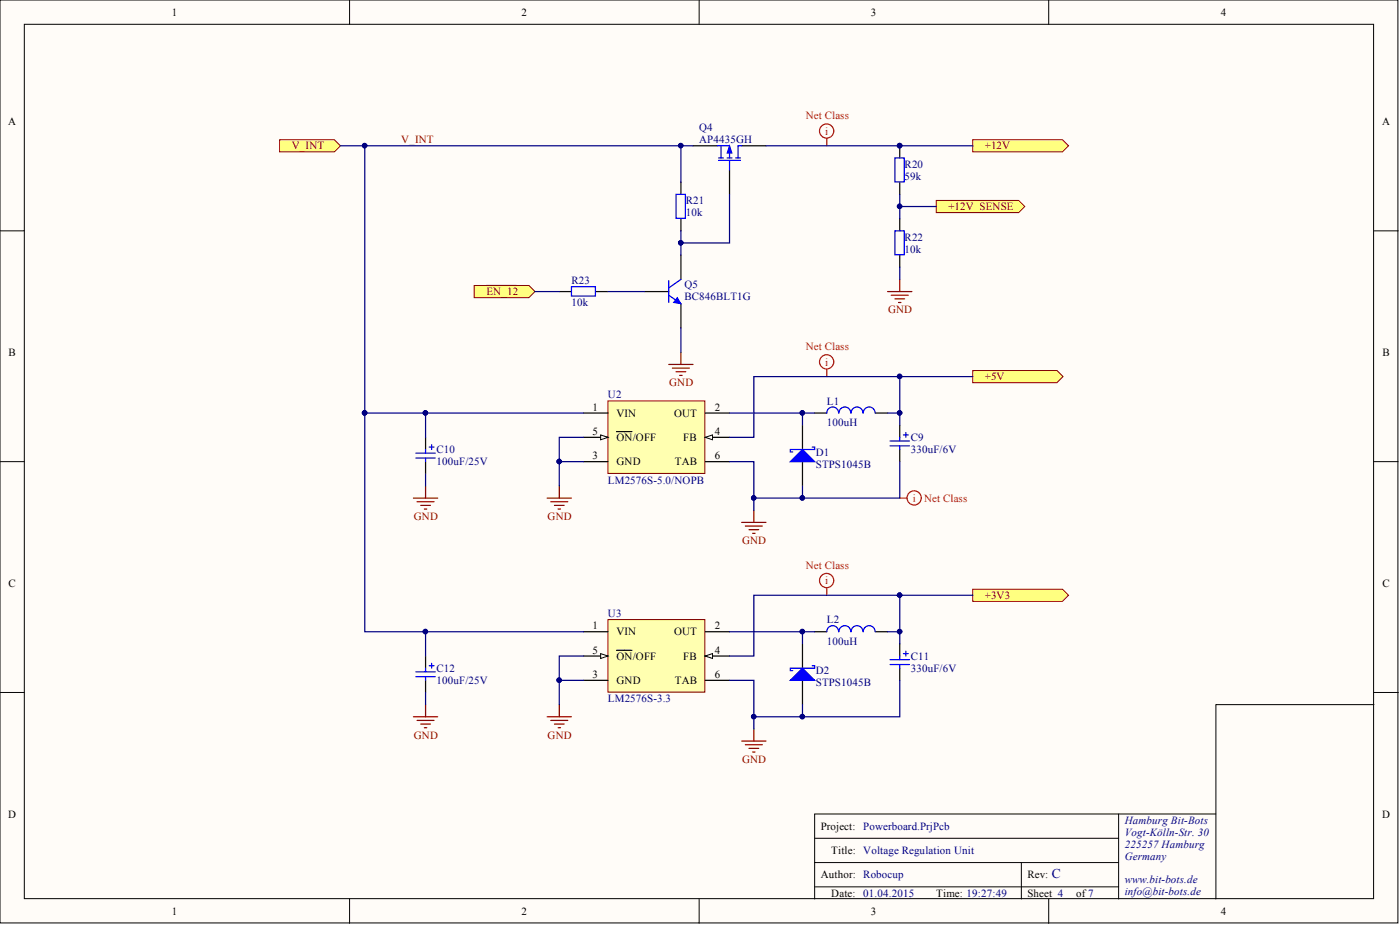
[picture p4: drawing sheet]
<svg xmlns="http://www.w3.org/2000/svg" width="292mm" height="193mm" viewBox="0 0 292 193" stroke-linecap="round" stroke-linejoin="round" font-family="sans-serif">
<defs><g id="words">
<text font-size="2.8" fill="#000080" x="219.4" y="183.2">C</text>
<g font-size="2.3">
<text x="35.9" y="3.3">1</text>
<text x="108.8" y="3.3">2</text>
<text x="181.7" y="3.3">3</text>
<text x="254.7" y="3.3">4</text>
<text x="1.7" y="26.1">A</text>
<text x="288.4" y="26.1">A</text>
<text x="1.8" y="74.3">B</text>
<text x="288.4" y="74.3">B</text>
<text x="123.6" y="85.7">1</text>
<text x="128.6" y="86.9">VIN</text>
<text x="140.6" y="86.9">OUT</text>
<text x="149.2" y="85.7">2</text>
<text x="123.6" y="90.7">5</text>
<text x="123.6" y="95.8">3</text>
<text x="128.6" y="92">ON/OFF</text>
<text x="142.6" y="92">FB</text>
<text x="149.2" y="90.7">4</text>
<text x="149.2" y="95.8">6</text>
<text x="128.6" y="97.1">GND</text>
<text x="140.8" y="97.1">TAB</text>
<text x="1.8" y="122.4">C</text>
<text x="288.4" y="122.4">C</text>
<text x="123.6" y="131.3">1</text>
<text x="149.2" y="131.3">2</text>
<text x="123.6" y="136.4">5</text>
<text x="128.6" y="132.6">VIN</text>
<text x="128.6" y="137.6">ON/OFF</text>
<text x="140.6" y="132.6">OUT</text>
<text x="142.6" y="137.6">FB</text>
<text x="149.2" y="136.4">4</text>
<text x="123.6" y="141.4">3</text>
<text x="128.6" y="142.7">GND</text>
<text x="140.8" y="142.7">TAB</text>
<text x="149.2" y="141.4">6</text>
<text x="1.7" y="170.6">D</text>
<text x="171.2" y="173.1">Project:</text>
<text x="288.4" y="170.6">D</text>
<text x="173.4" y="178.2">Title: Voltage Regulation Unit</text>
<text x="171.2" y="183.2">Author: Robocup</text>
<text x="214.4" y="183.2">Rev:</text>
<text x="35.9" y="190.8">1</text>
<text x="108.8" y="190.8">2</text>
<text x="173.4" y="187">Date:</text>
<text x="181.7" y="190.8">3</text>
<text x="195.3" y="187">Time: 19:27:49</text>
<text x="214.4" y="187">Sheet 4</text>
<text x="224.5" y="187">of7</text>
<text x="254.7" y="190.8">4</text>
</g>
<g font-size="2.3" fill="#800000">
<text x="83.7" y="29.9">V_INT</text>
<text x="60.9" y="31.2">V_INT</text>
<text x="205.5" y="31.2">+12V</text>
<text x="197.9" y="43.8">+12V_SENSE</text>
<text x="101.5" y="61.6">EN_12</text>
<text x="185.3" y="65.4">GND</text>
<text x="139.6" y="80.6">GND</text>
<text x="205.5" y="79.3">+5V</text>
<text x="86.3" y="108.5">GND</text>
<text x="114.2" y="108.5">GND</text>
<text x="154.8" y="113.5">GND</text>
<text x="205.5" y="124.9">+3V3</text>
<text x="86.3" y="154.1">GND</text>
<text x="114.2" y="154.1">GND</text>
<text x="154.8" y="159.2">GND</text>
</g>
<g font-size="2.3" fill="#000080">
<text x="145.9" y="27.4">Q4</text>
<text x="145.9" y="29.9">AP4435GH</text>
<text x="188.7" y="35">R20</text>
<text x="188.7" y="37.5">59k</text>
<text x="143.1" y="42.6">R21</text>
<text x="143.1" y="45.1">10k</text>
<text x="188.7" y="50.2">R22</text>
<text x="188.7" y="52.7">10k</text>
<text x="119.2" y="59.3">R23</text>
<text x="119.2" y="63.9">10k</text>
<text x="142.8" y="60.1">Q5</text>
<text x="142.8" y="62.6">BC846BLT1G</text>
<text x="126.8" y="83.1">U2</text>
<text x="172.5" y="84.4">L1</text>
<text x="172.5" y="89">100uH</text>
<text x="91.1" y="94.5">C10</text>
<text x="170.2" y="95">D1</text>
<text x="190" y="92">C9</text>
<text x="190" y="94.5">330uF/6V</text>
<text x="91.1" y="97.1">100uF/25V</text>
<text x="126.8" y="100.9">LM2576S-5.0/NOPB</text>
<text x="170.2" y="97.6">STPS1045B</text>
<text x="126.8" y="128.7">U3</text>
<text x="172.5" y="130">L2</text>
<text x="172.5" y="134.6">100uH</text>
<text x="190" y="137.6">C11</text>
<text x="91.1" y="140.2">C12</text>
<text x="91.1" y="142.7">100uF/25V</text>
<text x="170.2" y="140.7">D2</text>
<text x="170.2" y="143.2">STPS1045B</text>
<text x="190" y="140.2">330uF/6V</text>
<text x="126.8" y="146.5">LM2576S-3.3</text>
<text x="180.1" y="173.1">Powerboard.PrjPcb</text>
<text x="234.7" y="171.8">Hamburg Bit-Bots</text>
<text x="234.7" y="174.4">Vogt-Kölln-Str. 30</text>
<text x="234.7" y="176.9">225257 Hamburg</text>
<text x="234.7" y="179.4">Germany</text>
<text x="234.7" y="184.3">www.bit-bots.de</text>
<text x="180.1" y="187">01.04.2015</text>
<text x="234.7" y="186.8">info@bit-bots.de</text>
</g>
<g font-size="2.3" fill="#f00">
<text x="168.1" y="24.8">Net Class</text>
<text x="172.2" y="28.1">i</text>
<text x="168.1" y="73">Net Class</text>
<text x="172.2" y="76.3">i</text>
<text x="190.4" y="104.7">i</text>
<text x="192.8" y="104.7">Net Class</text>
<text x="168.1" y="118.6">Net Class</text>
<text x="172.2" y="121.9">i</text>
</g>
</g></defs>
<g fill="#fffcf8" stroke="#000" stroke-width=".21">
<path d="M0 0h291.7v192.5h-291.7z"/>
<path d="M5.1 5.1h281.5v182.4h-281.5z"/>
</g>
<g fill="none" stroke="#000" stroke-width=".21">
<path d="M72.9 0v5.1M145.9 0v5.1M218.8 0v5.1M0 48.2h5.1M286.7 48.2h5M0 96.3h5.1M286.7 96.3h5M0 144.5h5.1M286.7 147h-33v40.5M286.7 144.5h5M170 179.9h63.4M170 174.9h63.4"/>
<path d="M213.1 179.9v7.6M233.4 169.8v17.7M253.7 169.8h-83.7v17.7M72.9 187.5v5.1M145.9 187.5v5.1M170 185h63.4M218.8 187.5v5.1"/>
</g>
<path d="M58.3 29.1h11.5l1.2 1.3-1.2 1.3h-11.5z" fill-rule="evenodd" fill="#ffff80" stroke="#800000" stroke-width=".21"/>
<path d="M142.1 53.2v5.1M116.7 60.8h2.5M124.3 60.8h2.5M134.5 60.8h5M142.1 63.4v5" fill="none" stroke="#000" stroke-width=".25"/>
<path d="M119.2 59.8h5v2h-5zM139.5 58.5v4.6M142.1 58.3l-2.6 1.8M139.5 61.6l2.6 1.8" fill="none" stroke="#00f" stroke-width=".25"/>
<path d="M141.3 62.1l.8 1.3-1.6-.3z" fill="#00f"/>
<path d="M141.3 62.1l.8 1.3-1.6-.3z" fill="none" stroke="#00f" stroke-width=".21"/>
<path d="M139.5 76h5.1M140.3 76.8h3.5M141 77.6h2.1M141.8 78.3h.5M142.1 73.5v2.5" fill="none" stroke="#800000" stroke-width=".25"/>
<path d="M126.8 83.6h20.3v15.2h-20.3z" fill="#ffffb0" stroke="#800000" stroke-width=".21"/>
<path d="M147.1 91.2h5.1" fill="none" stroke="#000" stroke-width=".25"/>
<path d="M147.1 91.2l1.6-.5v1z" fill="#fffcf8"/>
<path d="M147.1 91.2l1.6-.5v1z" fill="none" stroke="#000" stroke-width=".21"/>
<path d="M121.8 86.2h5M121.8 91.2h5" fill="none" stroke="#000" stroke-width=".25"/>
<path d="M125.3 90.7l1.5 .5-1.5 .5z" fill="#fffcf8"/>
<path d="M125.3 90.7l1.5 .5-1.5 .5z" fill="none" stroke="#000" stroke-width=".21"/>
<path d="M121.8 96.3h5M128.6 90h3.2M147.1 96.3h5.1M147.1 86.2h5.1" fill="none" stroke="#000" stroke-width=".25"/>
<path d="M126.8 129.3h20.3v15.1h-20.3z" fill="#ffffb0" stroke="#800000" stroke-width=".21"/>
<path d="M147.1 136.9h5.1" fill="none" stroke="#000" stroke-width=".25"/>
<path d="M147.1 136.9l1.6-.5v1z" fill="#fffcf8"/>
<path d="M147.1 136.9l1.6-.5v1z" fill="none" stroke="#000" stroke-width=".21"/>
<path d="M121.8 131.8h5M121.8 136.9h5" fill="none" stroke="#000" stroke-width=".25"/>
<path d="M125.3 136.4l1.5 .5-1.5 .5z" fill="#fffcf8"/>
<path d="M125.3 136.4l1.5 .5-1.5 .5z" fill="none" stroke="#000" stroke-width=".21"/>
<path d="M128.6 135.7h3.2M147.1 131.8h5.1M121.8 141.9h5M147.1 141.9h5.1" fill="none" stroke="#000" stroke-width=".25"/>
<path d="M114.2 103.9h5M114.9 104.7h3.6M115.7 105.4h2M116.4 106.2h.5M116.7 101.4v2.5M114.2 149.5h5M114.9 150.3h3.6M115.7 151.1h2M116.4 151.8h.5M116.7 147v2.5" fill="none" stroke="#800000" stroke-width=".25"/>
<path d="M98.9 59.6h11.5l1.2 1.2-1.2 1.3h-11.5z" fill-rule="evenodd" fill="#ffff80" stroke="#800000" stroke-width=".21"/>
<path d="M101.5 59.6h6.2M154.7 109h5.1M155.5 109.7h3.6M156.3 110.5h2M157 111.3h.5M157.3 106.4v2.6" fill="none" stroke="#800000" stroke-width=".25"/>
<path d="M167.4 88.7v5.1M167.4 96.3v5.1M170 86.2h2.5M182.7 86.2h2.5" fill="none" stroke="#000" stroke-width=".25"/>
<path d="M175 86.2a1.23 1.23 0 0 0-1.3-1.3 1.23 1.23 0 0 0-1.2 1.3M177.5 86.2a1.23 1.23 0 0 0-1.2-1.3 1.23 1.23 0 0 0-1.3 1.3M180 86.2a1.23 1.23 0 0 0-1.2-1.3 1.23 1.23 0 0 0-1.2 1.3M182.6 86.2a1.23 1.23 0 0 0-1.3-1.3 1.23 1.23 0 0 0-1.2 1.3" fill="none" stroke="#00f" stroke-width=".25"/>
<path d="M164.9 96.3l2.5-2.5 2.6 2.5z" fill="#00f"/>
<path d="M164.9 96.3l2.5-2.5 2.6 2.5zM169.5 93.3h.5v.5h-5.1v.5h.5M175 131.8a1.23 1.23 0 0 0-1.3-1.3 1.23 1.23 0 0 0-1.2 1.3M177.5 131.8a1.23 1.23 0 0 0-1.2-1.3 1.23 1.23 0 0 0-1.3 1.3M180 131.8a1.23 1.23 0 0 0-1.2-1.3 1.23 1.23 0 0 0-1.2 1.3M182.6 131.8a1.23 1.23 0 0 0-1.3-1.3 1.23 1.23 0 0 0-1.2 1.3" fill="none" stroke="#00f" stroke-width=".25"/>
<path d="M167.4 134.3v5.1M170 131.8h2.5M182.7 131.8h2.5M167.4 141.9v5.1" fill="none" stroke="#000" stroke-width=".25"/>
<path d="M164.9 141.9l2.5-2.5 2.6 2.5z" fill="#00f"/>
<path d="M169.5 138.9h.5v.5h-5.1v.5h.5M185.7 137.6h4.1M185.7 138.6h4.1M187.7 136.9v.7M187.7 138.6v.8M188.5 136.4h1M189 135.8v1.1M164.9 141.9l2.5-2.5 2.6 2.5z" fill="none" stroke="#00f" stroke-width=".25"/>
<path d="M187.7 134.3v2.6M187.7 139.4v2.5" fill="none" stroke="#000" stroke-width=".25"/>
<path d="M154.7 154.6h5.1M155.5 155.4h3.6M156.3 156.1h2M157 156.9h.5M157.3 152.1v2.5" fill="none" stroke="#800000" stroke-width=".25"/>
<g fill="#ffff80" stroke="#800000" stroke-width=".21">
<path d="M202.9 29.1h18.8l1.2 1.3-1.2 1.3h-18.8z" fill-rule="evenodd"/>
<path d="M202.9 77.3h17.6l1.3 1.3-1.3 1.2h-17.6z" fill-rule="evenodd"/>
<path d="M202.9 122.9h18.8l1.2 1.3-1.2 1.3h-18.8z" fill-rule="evenodd"/>
</g>
<path d="M144.6 30.4h5.1M152.2 35.5v5.1M154.7 30.4h5.1M88.8 91.2v2.6M88.8 96.3v2.5M88.8 136.9v2.5M88.8 141.9v2.6" fill="none" stroke="#000" stroke-width=".25"/>
<g fill="none" stroke="#00f" stroke-width=".25">
<path d="M149.7 30.4h2.5v2.5M149.9 33.5h4.6M149.9 32.9h1M150.4 30.4v2.5M151.7 32.9h1M152.2 33.5v2M153.5 32.9h1M154 30.4v2.5M86.8 94.5h4M86.8 95.5h4M88.8 93.8v.7M88.8 95.5v.8"/>
<path d="M89.6 93.3h1M90.1 92.8v1M88.8 139.4v.8M89.6 138.9h1M90.1 138.4v1M86.8 140.2h4M86.8 141.2h4M88.8 141.2v.7"/>
</g>
<path d="M86.3 103.9h5M87 104.7h3.6M87.8 105.4h2M88.5 106.2h.5M88.8 101.4v2.5M86.3 149.5h5M87 150.3h3.6M87.8 151.1h2M88.5 151.8h.5M88.8 147v2.5" fill="none" stroke="#800000" stroke-width=".25"/>
<path d="M152.2 30.4l.5 1.5h-1z" fill="#00f"/>
<path d="M152.2 30.4l.5 1.5h-1z" fill="none" stroke="#00f" stroke-width=".21"/>
<path d="M154 30.4h.7M186.7 32.9h2v5h-2zM186.7 48.2h2v4.9h-2zM185.7 92h4.1M185.7 93h4.1M187.7 91.2v.8M187.7 93v.8M188.5 90.7h1M189 90.2v1" fill="none" stroke="#00f" stroke-width=".25"/>
<g fill="none" stroke="#f00" stroke-width=".25">
<path d="M172.5 28.9v1.5"/>
<circle cx="172.5" cy="27.3" r="1.48"/>
</g>
<path d="M187.7 30.4v2.5M187.7 38v2.6M187.7 45.6v2.6M187.7 53.2v2.6M187.7 88.7v2.5M187.7 93.8v2.5" fill="none" stroke="#000" stroke-width=".25"/>
<circle cx="187.7" cy="30.4" r=".47" fill="#000080" stroke="#000080" stroke-width=".21"/>
<path d="M187.7 58.3v2.5M185.2 60.8h5.1M186 61.6h3.5M186.7 62.3h2M187.5 63.1h.5" fill="none" stroke="#800000" stroke-width=".25"/>
<path d="M195.3 41.8h17.2l1.3 1.3-1.3 1.3h-17.2z" fill-rule="evenodd" fill="#ffff80" stroke="#800000" stroke-width=".21"/>
<path d="M142.1 38v2.6M142.1 45.6v2.6" fill="none" stroke="#000" stroke-width=".25"/>
<path d="M141 40.6h2v4.9h-2z" fill="none" stroke="#00f" stroke-width=".25"/>
<g fill="none" stroke="#f00" stroke-width=".25">
<path d="M172.5 77v1.6M187.7 103.9h1.6M172.5 122.7v1.5"/>
<circle cx="172.5" cy="75.5" r="1.48"/>
<circle cx="190.7" cy="103.9" r="1.48"/>
<circle cx="172.5" cy="121.1" r="1.48"/>
</g>
<g fill="none" stroke="#000080" stroke-width=".25">
<path d="M71 30.4h5.1v55.8M76.1 30.4h66v7.6M142.1 30.4h2.5M159.8 30.4h43.1M142.1 48.2v5M152.2 40.6v10.1h-10.1M187.7 40.6v5M187.7 55.8v2.5M187.7 43.1h7.6M111.6 60.8h5.1M126.8 60.8h7.7M142.1 68.4v5.1"/>
<path d="M187.7 78.6h15.2M76.1 86.2v45.6h45.7M76.1 86.2h45.7M88.8 86.2v5M88.8 98.8v2.6M121.8 96.3h-5.1v5.1M121.8 91.2h-5.1v5.1M152.2 96.3h5.1v10.1M152.2 86.2h15.2M170 86.2h-2.6v2.5M185.2 86.2h2.5v-7.6h-30.4v12.6h-5.1M187.7 96.3v7.6h-20.3"/>
<path d="M187.7 86.2v2.5M167.4 101.4v2.5h-10.1M88.8 131.8v5.1M121.8 136.9h-5.1v5M152.2 131.8h15.2M170 131.8h-2.6v2.5M185.2 131.8h2.5M187.7 134.3v-10.1h-30.4v12.7h-5.1M187.7 124.2h15.2M88.8 144.5v2.5M121.8 141.9h-5.1v5.1M152.2 141.9h5.1v10.2"/>
<path d="M167.4 147v2.5h-10.1M187.7 141.9v7.6h-20.3"/>
</g>
<g fill="#000080" stroke="#000080" stroke-width=".21">
<circle cx="116.7" cy="96.3" r=".47"/>
<circle cx="116.7" cy="141.9" r=".47"/>
<circle cx="142" cy="30.4" r=".47"/>
<circle cx="76.1" cy="30.4" r=".47"/>
<circle cx="76.1" cy="86.1" r=".47"/>
<circle cx="157.2" cy="103.9" r=".47"/>
<circle cx="167.4" cy="86.1" r=".47"/>
<circle cx="187.7" cy="86.1" r=".47"/>
<circle cx="167.4" cy="131.8" r=".47"/>
<circle cx="167.4" cy="149.5" r=".47"/>
<circle cx="187.7" cy="131.8" r=".47"/>
<circle cx="157.2" cy="149.5" r=".47"/>
<circle cx="167.4" cy="103.9" r=".47"/>
<circle cx="187.7" cy="78.5" r=".47"/>
<circle cx="187.7" cy="124.1" r=".47"/>
<circle cx="88.8" cy="131.8" r=".47"/>
<circle cx="88.8" cy="86.1" r=".47"/>
<circle cx="142" cy="50.7" r=".47"/>
<circle cx="187.7" cy="43" r=".47"/>
<circle cx="187.7" cy="30.4" r=".47"/>
</g>
<use href="#words"/>
</svg>
